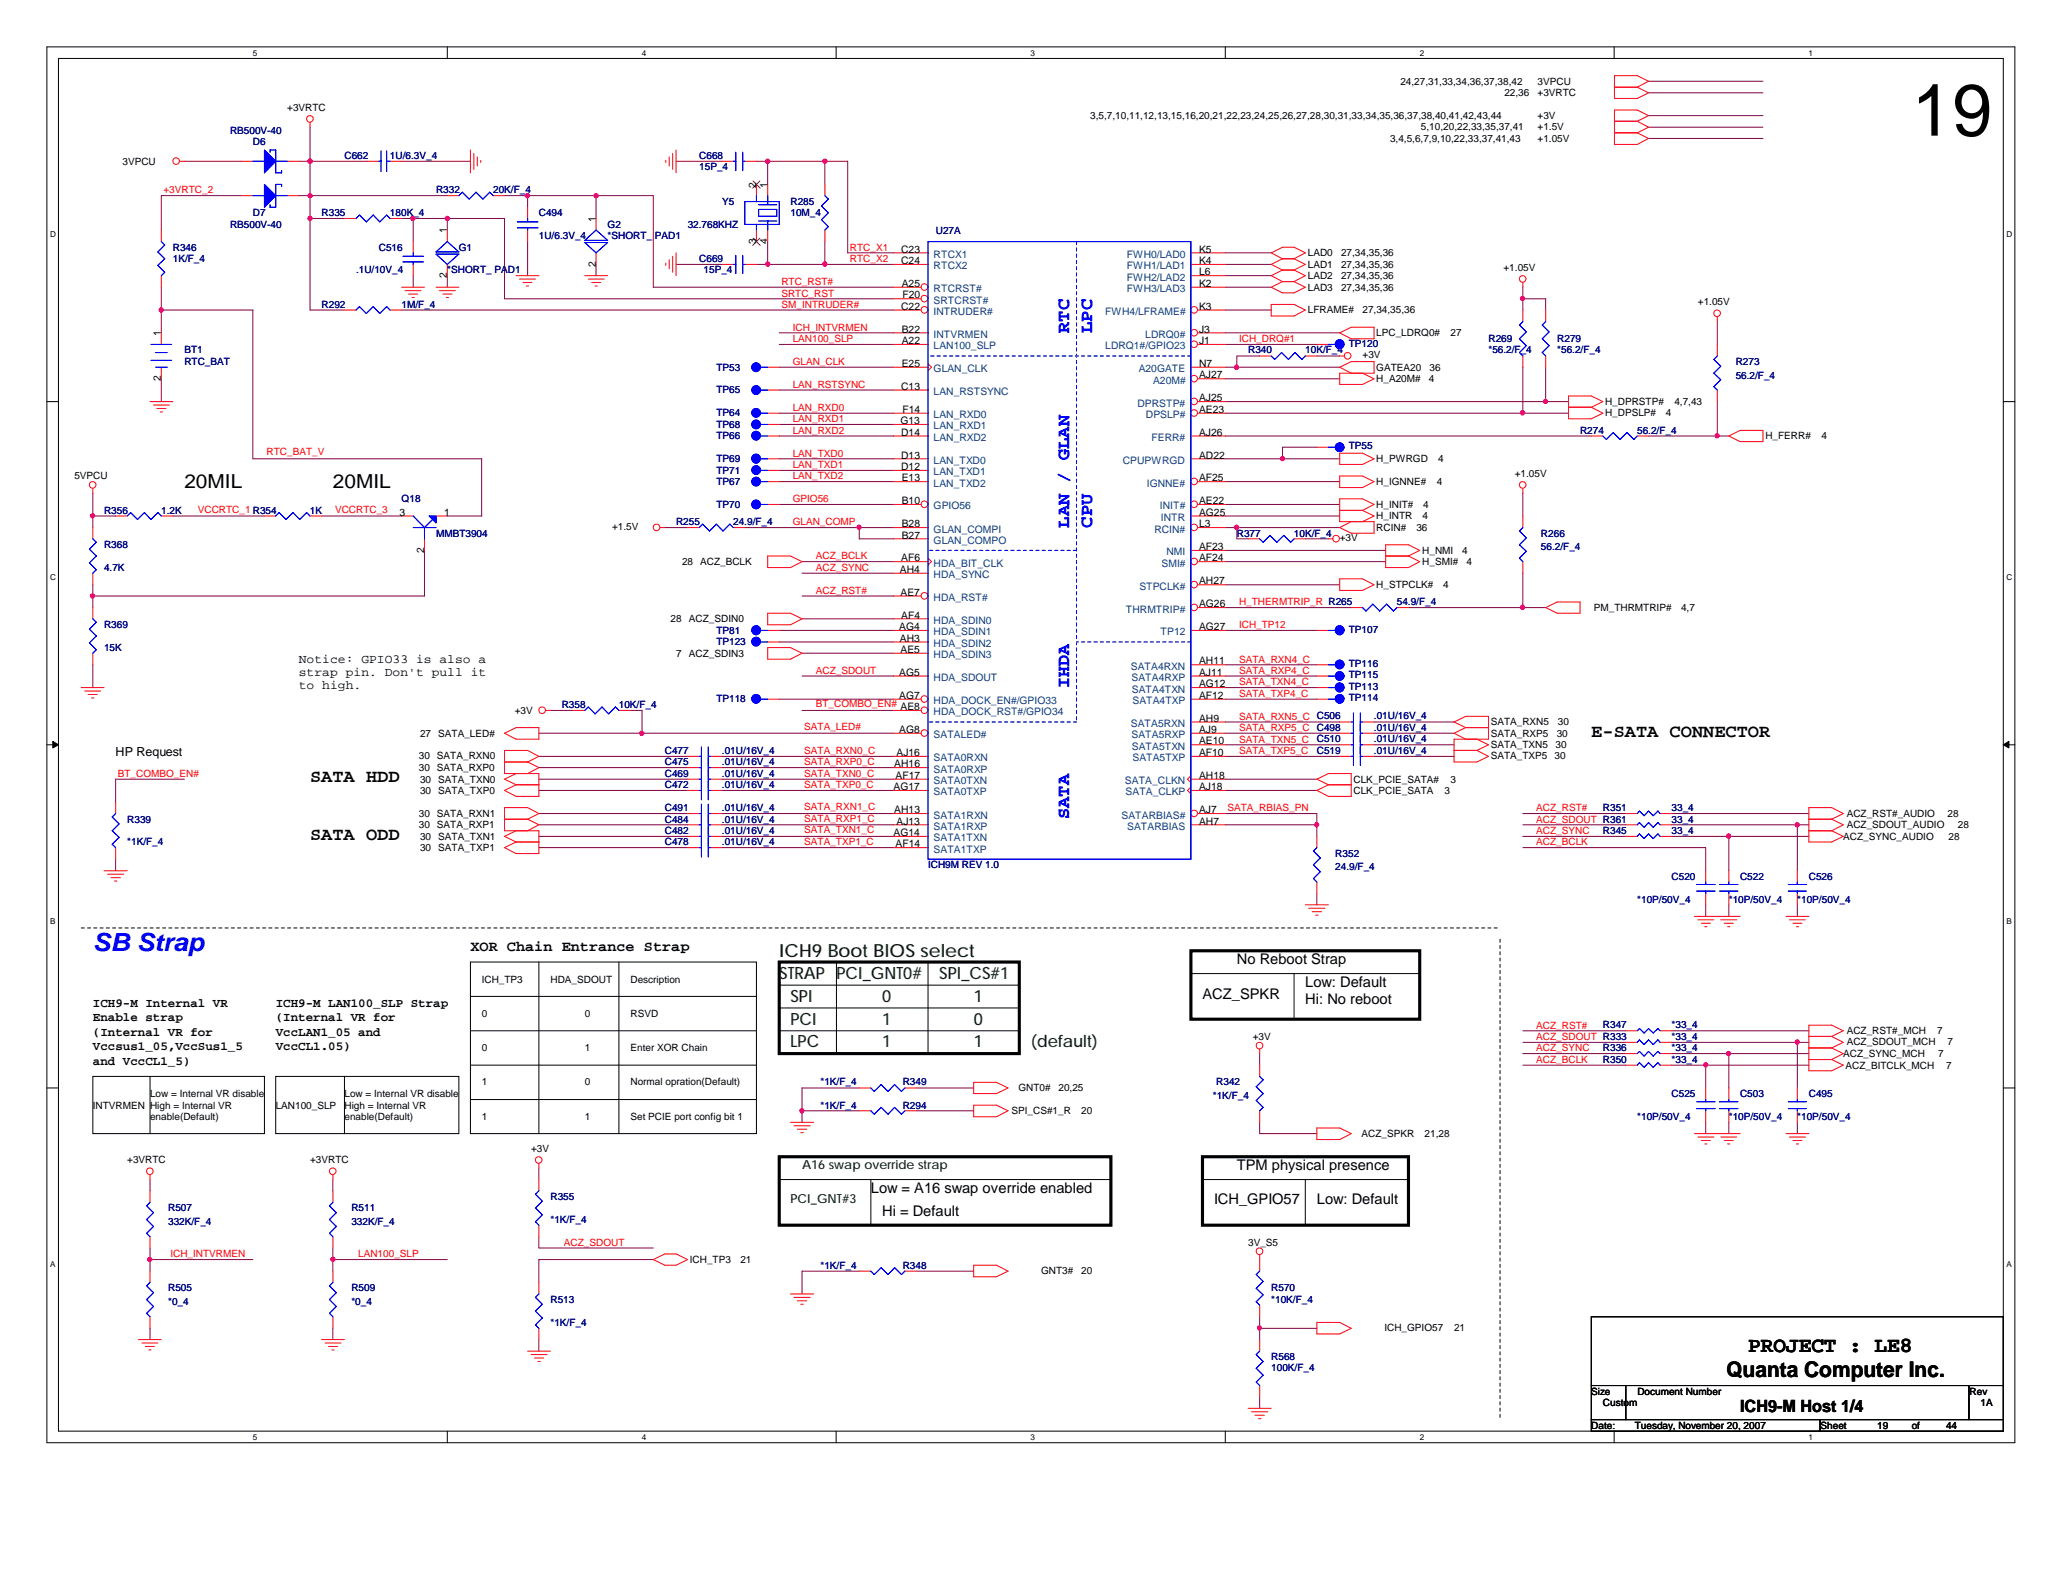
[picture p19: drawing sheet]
<svg xmlns="http://www.w3.org/2000/svg" width="279mm" height="216mm" viewBox="0 0 279 216" stroke-linecap="round" stroke-linejoin="round" font-family="sans-serif">
<defs><g id="words">
<text font-size="9.9" x="258.9" y="18.4">19</text>
<text font-size="3.4" fill="#00f" x="12.6" y="128.8">SB Strap</text>
<g font-size="2.9">
<text x="236.8" y="183.1">PROJECT : LE8</text>
<text x="233.8" y="186.5">Quanta Computer Inc.</text>
</g>
<g font-size="2.6">
<text x="25" y="66.1">20MIL</text>
<text x="45.1" y="66.1">20MIL</text>
</g>
<g font-size="2.5" fill="#00f">
<text x="144.8" y="45.1" transform="rotate(-90 144.8 45.1)">RTC</text>
<text x="147.9" y="45.1" transform="rotate(-90 147.9 45.1)">LPC</text>
<text x="144.8" y="71.5" transform="rotate(-90 144.8 71.5)">LAN / GLAN</text>
<text x="147.9" y="71.5" transform="rotate(-90 147.9 71.5)">CPU</text>
<text x="144.8" y="93.1" transform="rotate(-90 144.8 93.1)">IHDA</text>
<text x="144.8" y="111" transform="rotate(-90 144.8 111)">SATA</text>
</g>
<g font-size="2.5">
<text x="215.5" y="99.8">E-SATA CONNECTOR</text>
<text x="42" y="106">SATA HDD</text>
<text x="42" y="113.7">SATA ODD</text>
</g>
<text font-size="2.5" fill="#004000" x="105.5" y="129.6">ICH9 Boot BIOS select</text>
<g font-size="2.3" fill="#004000">
<text x="105.5" y="132.5">STRAP</text>
<text x="107.1" y="135.7">SPI</text>
<text x="113.3" y="132.5">PCI_GNT0#</text>
<text x="119.5" y="135.7">0</text>
<text x="127.2" y="132.5">SPI_CS#1</text>
<text x="131.9" y="135.7">1</text>
<text x="107.1" y="138.8">PCI</text>
<text x="107.1" y="141.9">LPC</text>
<text x="119.5" y="141.9">1</text>
<text x="119.5" y="138.8">1</text>
<text x="131.9" y="141.9">1</text>
<text x="131.9" y="138.8">0</text>
<text x="139.6" y="141.9">(default)</text>
</g>
<text font-size="2.3" x="235.7" y="191.3">ICH9-M Host 1/4</text>
<g font-size="2">
<text x="63.7" y="128.9">XOR Chain Entrance Strap</text>
<text x="167.5" y="130.6">No Reboot Strap</text>
<text x="162.9" y="135.3">ACZ_SPKR</text>
<text x="176.8" y="133.7">Low: Default</text>
<text x="176.8" y="136">Hi: No reboot</text>
<text x="117.9" y="161.6">Low = A16 swap override enabled</text>
<text x="167.5" y="158.5">TPM physical presence</text>
<text x="119.5" y="164.7">Hi = Default</text>
<text x="164.4" y="163.1">ICH_GPIO57</text>
<text x="178.4" y="163.1">Low: Default</text>
</g>
<g font-size="1.7">
<text x="40.5" y="89.8">Notice: GPIO33 is also a</text>
<text x="40.5" y="91.6">strap pin. Don't pull it</text>
<text x="40.5" y="93.3">to high.</text>
<text x="15.7" y="102.4">HP Request</text>
<text x="12.6" y="136.4">ICH9-M Internal VR</text>
<text x="37.3" y="136.4">ICH9-M LAN100_SLP Strap</text>
<text x="12.6" y="138.3">Enable strap</text>
<text x="12.6" y="140.3">(Internal VR for</text>
<text x="12.6" y="142.2">Vccsus1_05,VccSus1_5</text>
<text x="37.3" y="138.3">(Internal VR for</text>
<text x="37.3" y="140.3">VccLAN1_05 and</text>
<text x="37.3" y="142.2">VccCL1.05)</text>
<text x="12.6" y="144.2">and VccCL1_5)</text>
</g>
<g font-size="1.7" fill="#004000">
<text x="108.6" y="158.3">A16 swap override strap</text>
<text x="107.1" y="162.9">PCI_GNT#3</text>
</g>
<g font-size="1.4">
<text x="189.7" y="11.5">24,27,31,33,34,36,37,38,42</text>
<text x="208.2" y="11.5">3VPCU</text>
<text x="38.9" y="15">+3VRTC</text>
<text x="147.7" y="16.1">3,5,7,10,11,12,13,15,16,20,21,22,23,24,25,26,27,28,30,31,33,34,35,36,37,38,40,41,42,43,44</text>
<text x="192.4" y="17.7">5,10,20,22,33,35,37,41</text>
<text x="203.8" y="13">22,36</text>
<text x="208.2" y="13">+3VRTC</text>
<text x="208.2" y="17.7">+1.5V</text>
<text x="208.2" y="16.1">+3V</text>
<text x="16.6" y="22.3">3VPCU</text>
<text x="188.3" y="19.2">3,4,5,6,7,9,10,22,33,37,41,43</text>
<text x="208.2" y="19.2">+1.05V</text>
<text x="102.4" y="25.4" transform="rotate(-90 102.4 25.4)">2</text>
<text x="103.9" y="25.4" transform="rotate(-90 103.9 25.4)">1</text>
<text x="60.5" y="31.6" transform="rotate(-90 60.5 31.6)">1</text>
<text x="80.7" y="30.1" transform="rotate(-90 80.7 30.1)">1</text>
<text x="102.4" y="33.1" transform="rotate(-90 102.4 33.1)">3</text>
<text x="103.9" y="33.1" transform="rotate(-90 103.9 33.1)">4</text>
<text x="122" y="34.2">C23</text>
<text x="122" y="35.8">C24</text>
<text x="162.4" y="34.2">K5</text>
<text x="162.4" y="35.8">K4</text>
<text x="177.1" y="34.7">LAD0</text>
<text x="181.6" y="34.7">27,34,35,36</text>
<text x="60.5" y="37.7" transform="rotate(-90 60.5 37.7)">2</text>
<text x="80.7" y="36.2" transform="rotate(-90 80.7 36.2)">2</text>
<text x="122" y="42">C22</text>
<text x="122.1" y="38.9">A25</text>
<text x="122.2" y="40.4">F20</text>
<text x="162.4" y="37.3">L6</text>
<text x="162.4" y="38.9">K2</text>
<text x="162.4" y="42">K3</text>
<text x="177.1" y="36.3">LAD1</text>
<text x="177.1" y="37.8">LAD2</text>
<text x="177.1" y="39.4">LAD3</text>
<text x="181.6" y="36.3">27,34,35,36</text>
<text x="181.6" y="37.8">27,34,35,36</text>
<text x="181.6" y="39.4">27,34,35,36</text>
<text x="203.6" y="36.7">+1.05V</text>
<text x="230" y="41.4">+1.05V</text>
<text x="21.8" y="45.6" transform="rotate(-90 21.8 45.6)">1</text>
<text x="122.1" y="45">B22</text>
<text x="122.1" y="46.6">A22</text>
<text x="162.4" y="45">J3</text>
<text x="162.4" y="46.6">J1</text>
<text x="177.1" y="42.5">LFRAME#</text>
<text x="184.5" y="42.5">27,34,35,36</text>
<text x="186.4" y="45.6">LPC_LDRQ0#</text>
<text x="196.5" y="45.6">27</text>
<text x="21.8" y="51.6" transform="rotate(-90 21.8 51.6)">2</text>
<text x="122" y="52.8">C13</text>
<text x="122.1" y="49.7">E25</text>
<text x="162.4" y="49.7">N7</text>
<text x="162.4" y="51.3">AJ27</text>
<text x="184.5" y="48.5">+3V</text>
<text x="186.4" y="50.2">GATEA20</text>
<text x="186.4" y="51.8">H_A20M#</text>
<text x="193.5" y="51.8">4</text>
<text x="193.6" y="50.2">36</text>
<text x="122" y="57.4">G13</text>
<text x="122" y="59">D14</text>
<text x="122.2" y="55.9">F14</text>
<text x="162.4" y="59">AJ26</text>
<text x="162.4" y="54.4">AJ25</text>
<text x="162.4" y="55.9">AE23</text>
<text x="217.4" y="54.9">H_DPRSTP#</text>
<text x="217.4" y="56.4">H_DPSLP#</text>
<text x="225.6" y="56.4">4</text>
<text x="226.8" y="54.9">4,7,43</text>
<text x="239.1" y="59.5">H_FERR#</text>
<text x="246.7" y="59.5">4</text>
<text x="10.1" y="64.9">5VPCU</text>
<text x="122" y="62.1">D13</text>
<text x="122" y="63.7">D12</text>
<text x="122.1" y="65.2">E13</text>
<text x="162.4" y="62.1">AD22</text>
<text x="162.4" y="65.2">AF25</text>
<text x="186.4" y="62.6">H_PWRGD</text>
<text x="186.4" y="65.7">H_IGNNE#</text>
<text x="194.6" y="65.7">4</text>
<text x="194.8" y="62.6">4</text>
<text x="205.1" y="64.6">+1.05V</text>
<text x="54.1" y="69.8">3</text>
<text x="60.2" y="69.8">1</text>
<text x="82.9" y="71.8">+1.5V</text>
<text x="122.1" y="68.3">B10</text>
<text x="122.1" y="71.4">B28</text>
<text x="162.4" y="68.3">AE22</text>
<text x="162.4" y="69.8">AG25</text>
<text x="162.4" y="71.4">L3</text>
<text x="186.4" y="68.8">H_INIT#</text>
<text x="186.4" y="70.4">H_INTR</text>
<text x="186.4" y="71.9">RCIN#</text>
<text x="191.8" y="71.9">36</text>
<text x="192.6" y="70.4">4</text>
<text x="192.8" y="68.8">4</text>
<text x="57.4" y="74.9" transform="rotate(-90 57.4 74.9)">2</text>
<text x="92.4" y="76.5">28</text>
<text x="94.8" y="76.5">ACZ_BCLK</text>
<text x="121.9" y="77.6">AH4</text>
<text x="122" y="76">AF6</text>
<text x="122.1" y="72.9">B27</text>
<text x="162.4" y="76">AF24</text>
<text x="162.4" y="74.5">AF23</text>
<text x="181.4" y="73.3">+3V</text>
<text x="192.6" y="75">H_NMI</text>
<text x="192.6" y="76.5">H_SMI#</text>
<text x="198" y="75">4</text>
<text x="198.6" y="76.5">4</text>
<text x="122" y="80.7">AE7</text>
<text x="122" y="83.8">AF4</text>
<text x="162.4" y="82.3">AG26</text>
<text x="162.4" y="79.2">AH27</text>
<text x="186.4" y="79.6">H_STPCLK#</text>
<text x="195.5" y="79.6">4</text>
<text x="215.9" y="82.8">PM_THRMTRIP#</text>
<text x="227.7" y="82.8">4,7</text>
<text x="90.8" y="84.3">28</text>
<text x="91.6" y="88.9">7</text>
<text x="93.3" y="84.3">ACZ_SDIN0</text>
<text x="93.3" y="88.9">ACZ_SDIN3</text>
<text x="121.8" y="85.3">AG4</text>
<text x="121.9" y="86.9">AH3</text>
<text x="122" y="88.4">AE5</text>
<text x="162.4" y="85.3">AG27</text>
<text x="121.8" y="91.5">AG5</text>
<text x="121.8" y="94.7">AG7</text>
<text x="162.4" y="93.1">AG12</text>
<text x="162.4" y="90">AH11</text>
<text x="162.4" y="94.7">AF12</text>
<text x="162.4" y="91.5">AJ11</text>
<text x="56.9" y="99.8">27</text>
<text x="59.4" y="99.8">SATA_LED#</text>
<text x="69.7" y="96.7">+3V</text>
<text x="121.8" y="99.3">AG8</text>
<text x="122" y="96.2">AE8</text>
<text x="162.4" y="100.8">AE10</text>
<text x="162.4" y="97.7">AH9</text>
<text x="162.4" y="99.3">AJ9</text>
<text x="201.9" y="98.3">SATA_RXN5</text>
<text x="201.9" y="99.8">SATA_RXP5</text>
<text x="201.9" y="101.3">SATA_TXN5</text>
<text x="210.7" y="101.3">30</text>
<text x="210.8" y="99.8">30</text>
<text x="211" y="98.3">30</text>
<text x="56.7" y="102.9">30</text>
<text x="56.7" y="104.4">30</text>
<text x="56.9" y="106">30</text>
<text x="56.9" y="107.5">30</text>
<text x="59.2" y="102.9">SATA_RXN0</text>
<text x="59.2" y="104.4">SATA_RXP0</text>
<text x="59.4" y="106">SATA_TXN0</text>
<text x="59.4" y="107.5">SATA_TXP0</text>
<text x="121" y="107">AG17</text>
<text x="121.1" y="103.9">AH16</text>
<text x="121.3" y="105.5">AF17</text>
<text x="121.4" y="102.4">AJ16</text>
<text x="162.4" y="105.5">AH18</text>
<text x="162.4" y="107">AJ18</text>
<text x="162.4" y="102.4">AF10</text>
<text x="183.3" y="106">CLK_PCIE_SATA#</text>
<text x="183.3" y="107.5">CLK_PCIE_SATA</text>
<text x="195.6" y="107.5">3</text>
<text x="196.4" y="106">3</text>
<text x="201.9" y="102.9">SATA_TXP5</text>
<text x="210.5" y="102.9">30</text>
<text x="56.7" y="110.6">30</text>
<text x="56.7" y="112.2">30</text>
<text x="56.9" y="113.7">30</text>
<text x="59.2" y="110.6">SATA_RXN1</text>
<text x="59.2" y="112.2">SATA_RXP1</text>
<text x="59.4" y="113.7">SATA_TXN1</text>
<text x="121" y="113.2">AG14</text>
<text x="121.1" y="110.2">AH13</text>
<text x="121.4" y="111.7">AJ13</text>
<text x="162.4" y="110.2">AJ7</text>
<text x="162.4" y="111.7">AH7</text>
<text x="249.6" y="113.7">ACZ_SYNC_AUDIO</text>
<text x="250.1" y="110.6">ACZ_RST#_AUDIO</text>
<text x="250.1" y="112.2">ACZ_SDOUT_AUDIO</text>
<text x="263.8" y="110.6">28</text>
<text x="263.9" y="113.7">28</text>
<text x="265.2" y="112.2">28</text>
<text x="56.9" y="115.3">30</text>
<text x="59.4" y="115.3">SATA_TXP1</text>
<text x="121.3" y="114.8">AF14</text>
<text x="65.2" y="137.8">0</text>
<text x="65.2" y="133.1">ICH_TP3</text>
<text x="74.5" y="133.1">HDA_SDOUT</text>
<text x="79.2" y="137.8">0</text>
<text x="85.4" y="137.8">RSVD</text>
<text x="85.4" y="133.1">Description</text>
<text x="65.2" y="142.4">0</text>
<text x="79.2" y="142.4">1</text>
<text x="85.4" y="142.4">Enter XOR Chain</text>
<text x="169.7" y="140.8">+3V</text>
<text x="249.6" y="143.2">ACZ_SYNC_MCH</text>
<text x="250.1" y="140.1">ACZ_RST#_MCH</text>
<text x="250.1" y="141.6">ACZ_SDOUT_MCH</text>
<text x="262.3" y="140.1">7</text>
<text x="262.5" y="143.2">7</text>
<text x="263.8" y="141.6">7</text>
<text x="20.3" y="148.6">Low = Internal VR disable</text>
<text x="46.7" y="148.6">Low = Internal VR disable</text>
<text x="65.2" y="147">1</text>
<text x="79.2" y="147">0</text>
<text x="85.4" y="147">Normal opration(Default)</text>
<text x="137.9" y="147.8">GNT0#</text>
<text x="143.4" y="147.8">20,25</text>
<text x="249.9" y="144.7">ACZ_BITCLK_MCH</text>
<text x="263.6" y="144.7">7</text>
<text x="12.6" y="150.2">INTVRMEN High = Internal VR</text>
<text x="20.3" y="151.7">enable(Default)</text>
<text x="37.3" y="150.2">LAN100_SLP</text>
<text x="46.7" y="150.2">High = Internal VR</text>
<text x="46.7" y="151.7">enable(Default)</text>
<text x="65.2" y="151.7">1</text>
<text x="79.2" y="151.7">1</text>
<text x="85.4" y="151.7">Set PCIE port config bit 1</text>
<text x="137" y="150.9">SPI_CS#1_R</text>
<text x="146.4" y="150.9">20</text>
<text x="184.4" y="154">ACZ_SPKR</text>
<text x="192.9" y="154">21,28</text>
<text x="17.2" y="157.6">+3VRTC</text>
<text x="42" y="157.6">+3VRTC</text>
<text x="71.9" y="156">+3V</text>
<text x="93.4" y="171.1">ICH_TP3</text>
<text x="100.3" y="171.1">21</text>
<text x="141" y="172.6">GNT3#</text>
<text x="146.4" y="172.6">20</text>
<text x="169" y="168.7">3V_S5</text>
<text x="187.5" y="180.3">ICH_GPIO57</text>
<text x="196.9" y="180.3">21</text>
<text x="215.5" y="188.9">Size</text>
<text x="217.1" y="190.4">Custom</text>
<text x="221.8" y="188.9">Document Number</text>
<text x="266.8" y="188.9">Rev</text>
<text x="268.2" y="190.4">1A</text>
<text x="215.5" y="193.5">Date:</text>
<text x="221.4" y="193.5">Tuesday, November 20, 2007</text>
<text x="246.6" y="193.5">Sheet</text>
<text x="254.3" y="193.5">19</text>
<text x="258.9" y="193.5">of</text>
<text x="263.6" y="193.5">44</text>
</g>
<g font-size="1.4" fill="#000080">
<text x="31.2" y="18.1">RB500V-40</text>
<text x="34.2" y="19.7">D6</text>
<text x="46.7" y="21.5">C662</text>
<text x="52.8" y="21.5">1U/6.3V_4</text>
<text x="94.7" y="21.5">C668</text>
<text x="94.7" y="23.1">15P_4</text>
<text x="34.2" y="29.3">D7</text>
<text x="43.6" y="29.3">R335</text>
<text x="52.8" y="29.3">180K_4</text>
<text x="59.1" y="26.2">R332</text>
<text x="66.8" y="26.2">20K/F_4</text>
<text x="73" y="29.3">C494</text>
<text x="97.8" y="27.7">Y5</text>
<text x="107.1" y="27.7">R285</text>
<text x="107.1" y="29.3">10M_4</text>
<text x="23.4" y="34">R346</text>
<text x="23.4" y="35.5">1K/F_4</text>
<text x="31.2" y="30.8">RB500V-40</text>
<text x="51.3" y="34">C516</text>
<text x="62.1" y="34">G1</text>
<text x="73" y="32.4">1U/6.3V_4</text>
<text x="82.3" y="30.8">G2</text>
<text x="82.3" y="32.4">*SHORT_ PAD1</text>
<text x="93.1" y="30.8">32.768KHZ</text>
<text x="94.7" y="35.5">C669</text>
<text x="126.7" y="31.8">U27A</text>
<text x="43.6" y="41.7">R292</text>
<text x="48.2" y="37">.1U/10V_4</text>
<text x="54.4" y="41.7">1M/F_4</text>
<text x="60.6" y="37">*SHORT_ PAD1</text>
<text x="95.3" y="37">15P_4</text>
<text x="25" y="47.9">BT1</text>
<text x="169" y="47.9">R340</text>
<text x="176.8" y="47.9">10K/F_4</text>
<text x="182.7" y="46.9">TP120</text>
<text x="201.6" y="46.3">R269</text>
<text x="201.6" y="47.9">*56.2/F_4</text>
<text x="210.9" y="46.3">R279</text>
<text x="210.9" y="47.9">*56.2/F_4</text>
<text x="25" y="49.4">RTC_BAT</text>
<text x="97" y="50.2">TP53</text>
<text x="97" y="53.3">TP65</text>
<text x="235.1" y="49.4">R273</text>
<text x="235.1" y="51.3">56.2/F_4</text>
<text x="97" y="58">TP68</text>
<text x="97" y="56.4">TP64</text>
<text x="97" y="59.5">TP66</text>
<text x="214" y="58.7">R274</text>
<text x="221.7" y="58.7">56.2/F_4</text>
<text x="97" y="62.6">TP69</text>
<text x="97" y="65.7">TP67</text>
<text x="97" y="64.1">TP71</text>
<text x="182.7" y="60.9">TP55</text>
<text x="14.1" y="69.6">R356</text>
<text x="21.8" y="69.6">1.2K</text>
<text x="42" y="69.6">1K</text>
<text x="54.4" y="68">Q18</text>
<text x="91.6" y="71.1">R255</text>
<text x="97" y="68.8">TP70</text>
<text x="99.3" y="71.1">24.9/F_4</text>
<text x="14.1" y="74.2">R368</text>
<text x="14.1" y="77.3">4.7K</text>
<text x="59.1" y="72.7">MMBT3904</text>
<text x="167.5" y="72.7">R377</text>
<text x="175.2" y="72.7">10K/F_4</text>
<text x="208.7" y="72.7">R266</text>
<text x="208.7" y="74.5">56.2/F_4</text>
<text x="189.2" y="82">54.9/F_4</text>
<text x="14.1" y="85">R369</text>
<text x="14.1" y="88.2">15K</text>
<text x="97" y="85.9">TP81</text>
<text x="97" y="87.4">TP123</text>
<text x="182.7" y="85.7">TP107</text>
<text x="76.1" y="95.9">R358</text>
<text x="83.8" y="95.9">10K/F_4</text>
<text x="97" y="95.1">TP118</text>
<text x="182.7" y="91.9">TP115</text>
<text x="182.7" y="90.3">TP116</text>
<text x="182.7" y="93.4">TP113</text>
<text x="182.7" y="95">TP114</text>
<text x="178.4" y="100.5">C510</text>
<text x="178.4" y="99">C498</text>
<text x="186.1" y="97.5">.01U/16V_4</text>
<text x="186.1" y="100.5">.01U/16V_4</text>
<text x="186.1" y="99">.01U/16V_4</text>
<text x="90" y="106.8">C472</text>
<text x="90" y="102.1">C477</text>
<text x="90" y="105.2">C469</text>
<text x="90" y="103.7">C475</text>
<text x="97.8" y="106.8">.01U/16V_4</text>
<text x="97.8" y="102.1">.01U/16V_4</text>
<text x="97.8" y="105.2">.01U/16V_4</text>
<text x="97.8" y="103.7">.01U/16V_4</text>
<text x="178.4" y="102.1">C519</text>
<text x="186.1" y="102.1">.01U/16V_4</text>
<text x="17.2" y="111.4">R339</text>
<text x="90" y="112.9">C482</text>
<text x="90" y="109.9">C491</text>
<text x="90" y="111.4">C484</text>
<text x="97.8" y="112.9">.01U/16V_4</text>
<text x="97.8" y="109.9">.01U/16V_4</text>
<text x="97.8" y="111.4">.01U/16V_4</text>
<text x="217.1" y="112.9">R345</text>
<text x="217.1" y="109.9">R351</text>
<text x="226.4" y="112.9">33_4</text>
<text x="226.4" y="111.4">33_4</text>
<text x="226.4" y="109.9">33_4</text>
<text x="17.2" y="114.5">*1K/F_4</text>
<text x="90" y="114.5">C478</text>
<text x="97.8" y="114.5">.01U/16V_4</text>
<text x="125.7" y="117.6">ICH9M REV 1.0</text>
<text x="180.8" y="116">R352</text>
<text x="180.8" y="117.9">24.9/F_4</text>
<text x="226.4" y="119.2">C520</text>
<text x="235.7" y="119.2">C522</text>
<text x="245" y="119.2">C526</text>
<text x="221.7" y="122.3">*10P/50V_4</text>
<text x="234.1" y="122.3">*10P/50V_4</text>
<text x="243.4" y="122.3">*10P/50V_4</text>
<text x="217.1" y="139.3">R347</text>
<text x="217.1" y="143.9">R350</text>
<text x="217.1" y="142.4">R336</text>
<text x="226.4" y="139.3">*33_4</text>
<text x="226.4" y="143.9">*33_4</text>
<text x="226.4" y="140.8">*33_4</text>
<text x="226.4" y="142.4">*33_4</text>
<text x="111.1" y="147">*1K/F_4</text>
<text x="122.3" y="147">R349</text>
<text x="164.3" y="148.9">*1K/F_4</text>
<text x="164.7" y="147">R342</text>
<text x="226.4" y="148.6">C525</text>
<text x="235.7" y="148.6">C503</text>
<text x="245" y="148.6">C495</text>
<text x="111.1" y="150.2">*1K/F_4</text>
<text x="122.3" y="150.2">R294</text>
<text x="221.7" y="151.7">*10P/50V_4</text>
<text x="234.1" y="151.7">*10P/50V_4</text>
<text x="243.4" y="151.7">*10P/50V_4</text>
<text x="22.8" y="164.1">R507</text>
<text x="22.8" y="165.9">332K/F_4</text>
<text x="47.6" y="164.1">R511</text>
<text x="47.6" y="165.9">332K/F_4</text>
<text x="74.5" y="162.5">R355</text>
<text x="74.5" y="165.7">*1K/F_4</text>
<text x="111.1" y="171.8">*1K/F_4</text>
<text x="122.3" y="171.8">R348</text>
<text x="22.8" y="174.9">R505</text>
<text x="22.8" y="176.8">*0_4</text>
<text x="47.6" y="174.9">R509</text>
<text x="47.6" y="176.8">*0_4</text>
<text x="74.5" y="176.5">R513</text>
<text x="74.5" y="179.6">*1K/F_4</text>
<text x="172.2" y="174.9">R570</text>
<text x="172.2" y="176.5">*10K/F_4</text>
<text x="172.2" y="184.2">R568</text>
<text x="172.2" y="185.8">100K/F_4</text>
</g>
<g font-size="1.4" fill="#f00">
<text x="22.1" y="26.2">+3VRTC_2</text>
<text x="115.1" y="34">RTC_X1</text>
<text x="115.1" y="35.5">RTC_X2</text>
<text x="105.8" y="41.7">SM_INTRUDER#</text>
<text x="105.8" y="38.6">RTC_RST#</text>
<text x="105.8" y="40.2">SRTC_RST</text>
<text x="107.4" y="46.4">LAN100_SLP</text>
<text x="107.4" y="44.8">ICH_INTVRMEN</text>
<text x="167.8" y="46.4">ICH_DRQ#1</text>
<text x="107.4" y="49.4">GLAN_CLK</text>
<text x="107.4" y="52.5">LAN_RSTSYNC</text>
<text x="107.4" y="55.7">LAN_RXD0</text>
<text x="107.4" y="57.2">LAN_RXD1</text>
<text x="107.4" y="58.8">LAN_RXD2</text>
<text x="36.1" y="61.7">RTC_BAT_V</text>
<text x="107.4" y="61.8">LAN_TXD0</text>
<text x="107.4" y="63.4">LAN_TXD1</text>
<text x="107.4" y="64.9">LAN_TXD2</text>
<text x="26.8" y="69.4">VCCRTC_1 R354</text>
<text x="45.4" y="69.4">VCCRTC_3</text>
<text x="107.4" y="68">GPIO56</text>
<text x="107.4" y="71.2">GLAN_COMP</text>
<text x="110.5" y="75.8">ACZ_BCLK</text>
<text x="110.5" y="77.3">ACZ_SYNC</text>
<text x="110.5" y="80.4">ACZ_RST#</text>
<text x="167.8" y="82">H_THERMTRIP_R R265</text>
<text x="167.8" y="85.1">ICH_TP12</text>
<text x="167.8" y="89.7">SATA_RXN4_C</text>
<text x="110.5" y="91.3">ACZ_SDOUT</text>
<text x="110.5" y="95.8">BT_COMBO_EN#</text>
<text x="167.8" y="91.3">SATA_RXP4_C</text>
<text x="167.8" y="92.8">SATA_TXN4_C</text>
<text x="167.8" y="94.4">SATA_TXP4_C</text>
<text x="108.9" y="98.9">SATA_LED#</text>
<text x="167.8" y="97.5">SATA_RXN5_C C506</text>
<text x="167.8" y="99">SATA_RXP5_C</text>
<text x="167.8" y="100.6">SATA_TXN5_C</text>
<text x="16" y="105.2">BT_COMBO_EN#</text>
<text x="108.9" y="106.8">SATA_TXP0_C</text>
<text x="108.9" y="105.2">SATA_TXN0_C</text>
<text x="108.9" y="103.7">SATA_RXP0_C</text>
<text x="108.9" y="102.2">SATA_RXN0_C</text>
<text x="167.8" y="102.2">SATA_TXP5_C</text>
<text x="108.9" y="112.8">SATA_TXN1_C</text>
<text x="108.9" y="111.3">SATA_RXP1_C</text>
<text x="108.9" y="109.7">SATA_RXN1_C</text>
<text x="166.2" y="109.9">SATA_RBIAS_PN</text>
<text x="208.1" y="109.9">ACZ_RST#</text>
<text x="208.1" y="111.4">ACZ_SDOUT R361</text>
<text x="208.1" y="113">ACZ_SYNC</text>
<text x="108.9" y="114.4">SATA_TXP1_C</text>
<text x="208.1" y="114.4">ACZ_BCLK</text>
<text x="208.1" y="144">ACZ_BCLK</text>
<text x="208.1" y="139.3">ACZ_RST#</text>
<text x="208.1" y="140.9">ACZ_SDOUT R333</text>
<text x="208.1" y="142.4">ACZ_SYNC</text>
<text x="23.1" y="170.3">ICH_INTVRMEN</text>
<text x="48.5" y="170.3">LAN100_SLP</text>
<text x="76.4" y="168.7">ACZ_SDOUT</text>
</g>
<g font-size="1.4" fill="#004080">
<text x="126.4" y="34.9">RTCX1</text>
<text x="152.6" y="34.9">FWH0/LAD0</text>
<text x="126.4" y="36.5">RTCX2</text>
<text x="126.4" y="39.6">RTCRST#</text>
<text x="126.4" y="41.1">SRTCRST#</text>
<text x="152.6" y="36.5">FWH1/LAD1</text>
<text x="152.6" y="38">FWH2/LAD2</text>
<text x="152.6" y="39.6">FWH3/LAD3</text>
<text x="126.4" y="45.8">INTVRMEN</text>
<text x="126.4" y="42.7">INTRUDER#</text>
<text x="126.4" y="47.3">LAN100_SLP</text>
<text x="149.7" y="47.3">LDRQ1#/GPIO23</text>
<text x="149.7" y="42.7">FWH4/LFRAME#</text>
<text x="155.1" y="45.8">LDRQ0#</text>
<text x="126.4" y="50.4">GLAN_CLK</text>
<text x="126.4" y="53.5">LAN_RSTSYNC</text>
<text x="154.2" y="50.4">A20GATE</text>
<text x="156.2" y="52">A20M#</text>
<text x="126.4" y="56.6">LAN_RXD0</text>
<text x="126.4" y="58.2">LAN_RXD1</text>
<text x="126.4" y="59.7">LAN_RXD2</text>
<text x="154.1" y="55.1">DPRSTP#</text>
<text x="155.2" y="56.6">DPSLP#</text>
<text x="156" y="59.7">FERR#</text>
<text x="126.4" y="62.8">LAN_TXD0</text>
<text x="126.4" y="64.4">LAN_TXD1</text>
<text x="126.4" y="65.9">LAN_TXD2</text>
<text x="152.1" y="62.8">CPUPWRGD</text>
<text x="155.3" y="65.9">IGNNE#</text>
<text x="126.4" y="69">GPIO56</text>
<text x="157.1" y="69">INIT#</text>
<text x="157.2" y="70.6">INTR</text>
<text x="126.4" y="76.8">HDA_BIT_CLK</text>
<text x="126.4" y="73.7">GLAN_COMPO</text>
<text x="126.4" y="72.1">GLAN_COMPI</text>
<text x="156.3" y="72.1">RCIN#</text>
<text x="157.3" y="76.8">SMI#</text>
<text x="158" y="75.2">NMI</text>
<text x="126.4" y="78.3">HDA_SYNC</text>
<text x="126.4" y="81.4">HDA_RST#</text>
<text x="152.5" y="83">THRMTRIP#</text>
<text x="154.3" y="79.9">STPCLK#</text>
<text x="126.4" y="84.5">HDA_SDIN0</text>
<text x="126.4" y="86.1">HDA_SDIN1</text>
<text x="126.4" y="87.6">HDA_SDIN2</text>
<text x="126.4" y="89.2">HDA_SDIN3</text>
<text x="157.2" y="86.1">TP12</text>
<text x="126.4" y="92.2">HDA_SDOUT</text>
<text x="126.4" y="95.4">HDA_DOCK_EN#/GPIO33</text>
<text x="153.2" y="90.7">SATA4RXN</text>
<text x="153.2" y="92.2">SATA4RXP</text>
<text x="153.3" y="93.8">SATA4TXN</text>
<text x="153.4" y="95.4">SATA4TXP</text>
<text x="126.4" y="100">SATALED#</text>
<text x="126.4" y="96.9">HDA_DOCK_RST#/GPIO34</text>
<text x="153.2" y="98.5">SATA5RXN</text>
<text x="153.2" y="100">SATA5RXP</text>
<text x="153.3" y="101.6">SATA5TXN</text>
<text x="126.4" y="103.1">SATA0RXN</text>
<text x="126.4" y="104.6">SATA0RXP</text>
<text x="126.4" y="106.2">SATA0TXN</text>
<text x="126.4" y="107.7">SATA0TXP</text>
<text x="152.4" y="106.2">SATA_CLKN</text>
<text x="152.4" y="107.7">SATA_CLKP</text>
<text x="153.4" y="103.1">SATA5TXP</text>
<text x="126.4" y="110.9">SATA1RXN</text>
<text x="126.4" y="112.4">SATA1RXP</text>
<text x="126.4" y="114">SATA1TXN</text>
<text x="151.9" y="110.9">SATARBIAS#</text>
<text x="152.7" y="112.4">SATARBIAS</text>
<text x="126.4" y="115.5">SATA1TXP</text>
</g>
<g font-size="1.1">
<text x="34.2" y="7.5">5</text>
<text x="86.9" y="7.5">4</text>
<text x="139.6" y="7.5">3</text>
<text x="192.3" y="7.5">2</text>
<text x="244.9" y="7.5">1</text>
<text x="6.8" y="32.1">D</text>
<text x="271.7" y="32.1">D</text>
<text x="6.8" y="78.6">C</text>
<text x="271.7" y="78.6">C</text>
<text x="6.8" y="125.1">B</text>
<text x="271.7" y="125.1">B</text>
<text x="6.8" y="171.6">A</text>
<text x="271.7" y="171.6">A</text>
<text x="34.2" y="195">5</text>
<text x="86.9" y="195">4</text>
<text x="139.6" y="195">3</text>
<text x="192.3" y="195">2</text>
<text x="244.9" y="195">1</text>
</g>
</g></defs>
<g fill="none" stroke="#000" stroke-width=".14">
<path d="M6.3 6.3h266.6v189.1h-266.6zM7.9 7.9h263.4v185.9h-263.4zM60.6 6.3v1.6M113.2 6.3v1.6M165.9 6.3v1.6M218.6 6.3v1.6M6.3 54.4h1.6M271.3 54.4h1.6M6.3 100.9h1.6M271.3 100.9h1.6M63.7 130.3h38.7v23.2h-38.7zM63.7 139.6h38.7"/>
<path d="M63.7 135h38.7M73 130.3v23.2M83.8 130.3v23.2M105.5 139.6h32.5M105.5 133.4h32.5M105.5 136.5h32.5M113.3 130.3v12.4M125.7 130.3v12.4M161.3 131.9h31M175.3 131.9v6.1M6.3 147.4h1.6M12.6 145.8h23.2v7.7h-23.2z"/>
<path d="M20.3 145.8v7.7M37.3 145.8h24.8v7.7h-24.8zM46.7 145.8v7.7M63.7 148.9h38.7M63.7 144.3h38.7M105.5 159.8h45M117.9 159.8v6.1M162.9 159.8h27.9M176.8 159.8v6.1M271.3 147.4h1.6M215.5 178.4h55.8v9.3h-55.8zM60.6 193.8v1.6"/>
<path d="M113.2 193.8v1.6M165.9 193.8v1.6M215.5 187.7h4.7v4.6h-4.7zM215.5 192.3h31v1.5h-31zM218.6 193.8v1.6M220.2 187.7h46.5v4.6h-46.5zM246.5 192.3h24.8v1.5h-24.8zM266.7 187.7h4.6v4.6h-4.6z"/>
</g>
<g fill="#000" stroke="#000" stroke-width=".14">
<path d="M7.2 100.4l.7 .5-.7 .4z" fill-rule="evenodd"/>
<path d="M271.3 100.9l.8-.5v.9z" fill-rule="evenodd"/>
</g>
<g fill="none" stroke="#800040" stroke-width=".14">
<path d="M42 17.2v24.8h4.7M223.3 12.6h15.5M223.3 11h15.5M223.3 17.2h15.5M223.3 15.7h15.5M223.3 18.8h15.5M21.8 38.9v6.2M25 21.8h7.7M32.7 26.5h-10.9v4.7M40.5 21.8h9.2M40.5 26.5h20.1M42 29.6h4.7"/>
<path d="M54.4 21.8h9.3M54.4 29.6h13.9v10.9h52.7M56 29.6v3.1M56 37.3v1.6M60.6 29.6v1.6M60.6 37.3v1.6M68.3 26.5h20.2v12.4h32.5M71.5 26.5v1.6M71.5 32.7v4.6M80.7 26.5v3.1M80.7 35.8v1.5M91.6 35.8h6.2"/>
<path d="M91.6 21.8h6.2M102.4 21.8h12.4v12.4h6.2M102.4 35.8h18.6M104 21.8v3.2M104 32.7v3.1M111.7 21.8v3.2M111.7 32.7v3.1M165.9 34.2h6.3M165.9 35.8h6.3M165.9 38.9h6.3M165.9 37.3h6.3M206.2 38.9v3.1"/>
<path d="M21.8 42h12.4v20.1h31v7.8h-4.6M21.8 51.3v3.1M54.4 42h66.6M105.5 46.7h15.5M105.5 45.1h15.5M105.5 49.7h15.5M105.5 52.8h15.5M105.5 56h15.5M105.5 57.5h15.5M105.5 59.1h15.5M165.9 42h6.3M165.9 46.7h12.5"/>
<path d="M165.9 45.1h15.5M165.9 49.7h15.5M165.9 56h46.5M165.9 59.1h49.6M165.9 51.3h15.5M165.9 54.4h46.5M170.6 48.2h-3.1v1.5M178.4 48.2h3M206.2 40.5h3.1v1.5M206.2 49.7v6.3M209.3 49.7v4.7M223.3 59.1h10.8"/>
<path d="M232.6 43.6v3.1M232.6 54.4v4.7M12.6 69.9h3.1M12.6 66.8v4.7M12.6 79.2v3.1M23.4 69.9h12.4M43.6 69.9h10.8M57.5 74.5v6.2h-44.9M90 71.5h3.1M100.9 71.5h20.1M105.5 62.1h15.5M105.5 63.7h15.5"/>
<path d="M105.5 65.2h15.5M105.5 68.3h15.5M108.6 76.1h12.4M108.6 77.6h12.4M116.4 71.5v1.5h4.6M165.9 62.1h15.5M165.9 65.2h15.5M165.9 68.3h15.5M165.9 71.5h15.5M165.9 76.1h21.8M165.9 69.9h15.5M165.9 74.5h21.8"/>
<path d="M165.9 79.2h15.5M167.5 71.5v1.5h1.5M176.8 73h3.1M178.4 60.6h-4.7v1.5M206.2 66.8v3.1M206.2 77.6v4.7M12.6 90v3.1M73 99.3h48M74.5 96.2h3.1M85.4 96.2h1.6v3.1M105.5 85.4h15.5M105.5 87h15.5"/>
<path d="M105.5 94.7h15.5M108.6 80.7h12.4M108.6 83.8h12.4M108.6 88.5h12.4M108.6 91.6h12.4M108.6 96.2h12.4M165.9 85.4h12.5M165.9 91.6h12.5M165.9 94.7h12.5M165.9 82.3h17.1M165.9 90h12.5M165.9 93.1h12.5"/>
<path d="M165.9 97.8h15.5M165.9 99.3h15.5M186.1 97.8h10.8M186.1 99.3h10.8M190.8 82.3h18.5M15.7 116.4v1.5M25 105.5h-9.3v3.1M73 102.4h20.1M73 104h20.1M73 105.5h20.1M73 107.1h20.1M73 114.8h20.1"/>
<path d="M73 113.3h20.1M73 111.7h20.1M73 110.2h20.1M97.8 102.4h23.2M97.8 104h23.2M97.8 105.5h23.2M97.8 107.1h23.2M97.8 114.8h23.2M97.8 113.3h23.2M97.8 111.7h23.2M97.8 110.2h23.2M165.9 102.4h15.5"/>
<path d="M165.9 105.5h12.5M165.9 107.1h12.5M165.9 111.7h12.5M165.9 110.2h12.5v3.1M165.9 100.9h15.5M186.1 102.4h10.8M186.1 100.9h10.8M206.2 114.8h24.8v3.1M206.2 113.3h14M206.2 111.7h14M206.2 110.2h14M226.4 113.3h18.6"/>
<path d="M226.4 111.7h18.6M226.4 110.2h18.6M234.1 113.3v4.6M243.4 111.7v6.2M178.4 121v1.6M206.2 139.6h14M226.4 139.6h18.6M231 122.6v1.5M234.1 122.6v1.5M243.4 122.6v1.5M20.3 159.8v1.5M45.1 159.8v1.5"/>
<path d="M73 158.2v1.6M108.6 150.5h7.8M116.4 147.4h-7.8v4.6M124.1 147.4h7.8M124.1 150.5h7.8M170.6 142.7v1.6M170.6 152v1.5h7.8M206.2 142.7h14M206.2 141.2h14M206.2 144.3h14M226.4 142.7h18.6M226.4 141.2h18.6"/>
<path d="M226.4 144.3h18.6M231 144.3v3.1M231 152v1.5M234.1 142.7v4.7M234.1 152v1.5M243.4 141.2v6.2M243.4 152v1.5M20.3 170.6h13.9M20.3 169v3.2M20.3 179.9v1.5M45.1 170.6h15.5M45.1 169v3.2"/>
<path d="M45.1 179.9v1.5M73 167.5v1.5h15.5M88.5 170.6h-15.5v3.1M116.4 172.2h-7.8v3.1M124.1 172.2h7.8M170.6 178.4v3M170.6 179.9h7.8M73 181.4v1.6M170.6 189.2v1.6"/>
</g>
<g fill="#f0f" stroke="#f0f" stroke-width=".14">
<circle cx="111.7" cy="35.8" r=".3"/>
<circle cx="111.7" cy="21.8" r=".3"/>
<circle cx="104" cy="21.8" r=".3"/>
<circle cx="104" cy="35.8" r=".3"/>
<circle cx="80.7" cy="26.5" r=".3"/>
<circle cx="71.4" cy="26.5" r=".3"/>
<circle cx="55.9" cy="29.6" r=".3"/>
<circle cx="116.3" cy="71.4" r=".29"/>
<circle cx="167.5" cy="49.7" r=".3"/>
<circle cx="206.2" cy="40.4" r=".3"/>
<circle cx="206.2" cy="55.9" r=".3"/>
<circle cx="209.3" cy="54.4" r=".29"/>
<circle cx="232.5" cy="59" r=".29"/>
<circle cx="173.7" cy="62.1" r=".29"/>
<circle cx="167.5" cy="71.4" r=".3"/>
<circle cx="206.2" cy="82.2" r=".3"/>
<circle cx="178.3" cy="111.7" r=".29"/>
<circle cx="45.1" cy="170.6" r=".29"/>
<circle cx="20.3" cy="170.6" r=".29"/>
<circle cx="42" cy="29.6" r=".3"/>
<circle cx="60.6" cy="29.6" r=".3"/>
<circle cx="42" cy="21.8" r=".3"/>
<circle cx="170.6" cy="179.9" r=".29"/>
<circle cx="108.6" cy="150.4" r=".29"/>
<circle cx="234.1" cy="113.2" r=".3"/>
<circle cx="243.4" cy="111.7" r=".3"/>
<circle cx="234.1" cy="142.7" r=".3"/>
<circle cx="243.4" cy="141.1" r=".3"/>
<circle cx="231" cy="144.2" r=".3"/>
<circle cx="42" cy="26.5" r=".3"/>
<circle cx="12.5" cy="69.9" r=".29"/>
<circle cx="12.5" cy="80.7" r=".3"/>
<circle cx="21.8" cy="42" r=".3"/>
<circle cx="86.9" cy="99.3" r=".3"/>
</g>
<g fill="none" stroke="#f00" stroke-width=".14">
<path d="M42 16.6v.6M218.7 10.2h3l1.6 .8-1.6 .8 1.6 .8-1.6 .7h-3zM218.7 11.8h3M218.7 16.4h3M218.7 18h3M221.7 16.4l1.6-.7-1.6-.8h-3v4.7h3l1.6-.8-1.6-.8M221.7 16.4l1.6 .8-1.6 .8M21.8 31.2v1.5M21.8 37.3v1.6M24.3 21.8h.7M32.7 26.5h1.5M38.9 26.5h1.6"/>
<path d="M46.7 29.6h1.5M49.7 21.8h1.6M52.8 21.8h1.6M52.8 29.6h1.6M54.4 38.9h3.1M54.9 39.4h2.1M55.3 39.8h1.3M56 32.7v1.5M56 35.8v1.5M59.1 38.9h3M59.5 39.4h2.2M60 39.8h1.2"/>
<path d="M60.6 26.5h1.5M60.6 31.2v1.5M60.6 35.8v1.5M63.7 20.3v3.1M64.2 20.8v2.1M64.6 21.3v1.2M65.1 21.7v.3M66.8 26.5h1.5M69.9 37.3h3.1M70.4 37.8h2.1M70.8 38.3h1.3M71.3 38.7h.3"/>
<path d="M71.5 28.1v1.5M71.5 31.2v1.5M79.2 37.3h3.1M79.7 37.8h2.1M80.1 38.3h1.3M80.6 38.7h.3M80.7 29.6v1.6M80.7 34.2v1.6M90.2 21.7v.3M90.2 35.6v.3M90.6 21.3v1.2M90.6 35.2v1.2"/>
<path d="M91.1 20.8v2.1M91.1 34.7v2.2M91.6 20.3v3.1M91.6 34.2v3.1M97.8 21.8h1.5M100.9 21.8h1.5M111.7 25v1.5M111.7 31.2v1.5M121 34.2h4.7M121 35.8h4.7M173.7 35.1l-1.5-.9 1.5-.7h1.6l1.5 .7-1.5 .9M173.7 35.1h1.6"/>
<path d="M173.7 35.1l-1.5 .7 1.5 .8M173.7 36.6h1.6M173.7 36.6l-1.5 .7 1.5 .8M173.7 38.1h1.6M173.7 38.1l-1.5 .8 1.5 .8h1.6l1.5-.8-1.5-.8M175.3 35.1l1.5 .7-1.5 .8M175.3 36.6l1.5 .7-1.5 .8M206.2 38.3v.6M20.3 54.4h3.1M20.8 54.9h2.1M21.3 55.3h1.2M21.7 55.8h.3"/>
<path d="M21.8 45.1v1.6M21.8 49.7v1.6M46.7 42h1.5M52.8 42h1.6M55.8 40.3h.3M60.5 40.3h.2M104 57.5h1.5M104 56h1.5M104 49.7h1.5M104 59.1h1.5M121 45.1h4.7M170.6 48.2h1.6"/>
<path d="M172.2 41.2h3.1l1.5 .8-1.5 .8h-3.1zM176.8 48.2h1.6M181.4 45.1l1.6-.8h3.1v1.6h-3.1zM181.4 48.2h.7M183 50.5l-1.6-.8 1.6-.7h3.1v1.5h-4.7v1.6h3.1l1.6-.8-1.6-.8M206.2 42v1.6M206.2 48.2v1.5M212.4 53.6h3.1l1.6 .8-1.6 .8 1.6 .8-1.6 .7h-3.1zM212.4 55.2h3.1M232.6 42.9v.7M232.6 46.7v1.5M232.6 52.8v1.6"/>
<path d="M234.1 59.1l1.6-.8h3.1v1.5h-3.1zM12.6 66.2v.6M12.6 71.5v1.5M12.6 77.6v1.6M35.8 69.9h1.5M42 69.9h1.6M54.4 69.9h1.6M57.5 73v1.5M59.1 69.9h1.5M89.4 71.5h.6M93.1 71.5h1.6M99.3 71.5h1.6"/>
<path d="M104 75.3h3.1l1.5 .8-1.5 .8h-3.1zM104 62.1h1.5M104 68.3h1.5M104 65.2h1.5M178.4 60.6h1.5M179.9 73h.6M181.4 61.4h3.1l1.6 .7-1.6 .8h-3.1zM181.4 64.5h3.1l1.6 .7-1.6 .8h-3.1zM181.4 78.4h3.1l1.6 .8-1.6 .8h-3.1zM181.4 69.1h3.1M184.5 69.1l1.6-.8-1.6-.7h-3.1v3.1h4.7v1.5h-3.1l-1.6-.7 1.6-.8M184.5 69.1l1.6 .8-1.6 .8"/>
<path d="M187.7 73.8h3.1l1.5 .7-1.5 .8 1.5 .8-1.5 .8h-3.1zM187.7 75.3h3.1M206.2 66.2v.6M206.2 69.9v1.6M206.2 76.1v1.5M11 93.1h3.1M11.5 93.6h2.1M11.9 94.1h1.3M12.4 94.5h.3M68.3 99.3l1.6-.7h3.1v1.5h-3.1zM73.9 96.2h.6M77.6 96.2h1.6"/>
<path d="M83.8 96.2h1.6M104 83.1h3.1l1.5 .7-1.5 .8h-3.1zM104 87.7h3.1l1.5 .8-1.5 .8h-3.1zM104 85.4h1.5M104 87h1.5M178.4 93.1h1.5M178.4 91.6h1.5M178.4 90h1.5M178.4 94.7h1.5M181.4 97.8h1.6M181.4 99.3h1.6M183 82.3h1.5"/>
<path d="M184.5 97.8h1.6M184.5 99.3h1.6M189.2 82.3h1.6M198.5 98.6l-1.6-.8 1.6-.8h3.1v3.1h-4.7v3.1h3.1l1.6-.8-1.6-.8M198.5 98.6h3.1M198.5 98.6l-1.6 .7 1.6 .8M209.3 82.3l1.6-.8h3.1v1.6h-3.1zM14.1 117.9h3.1M14.6 118.4h2.2M15 118.9h1.3M15.5 119.3h.3M15.7 108.6v1.6"/>
<path d="M15.7 114.8v1.6M68.3 103.2h3.2M68.3 111h3.2M69.9 104.8l-1.6 .7 1.6 .8M69.9 106.3h3.1M69.9 114h3.1M69.9 112.5l-1.6 .8 1.6 .7M71.5 103.2l1.5-.8-1.5-.8h-3.2v3.2h4.7v3.1h-3.1l-1.6-.8 1.6-.8M71.5 111l1.5-.8-1.5-.8h-3.2v3.1h4.7v3.1h-3.1l-1.6-.8 1.6-.8M71.5 103.2l1.5 .8-1.5 .8M71.5 111l1.5 .7-1.5 .8M93.1 107.1h1.6"/>
<path d="M93.1 113.3h1.6M93.1 102.4h1.6M93.1 114.8h1.6M93.1 105.5h1.6M93.1 110.2h1.6M96.2 107.1h1.6M96.2 113.3h1.6M96.2 102.4h1.6M96.2 114.8h1.6M96.2 105.5h1.6M96.2 110.2h1.6M178.4 105.5l1.5-.7h3.1v3.1h-3.1l-1.5-.8 1.5-.8z"/>
<path d="M178.4 113.3v1.5M178.4 119.5v1.5M179.9 106.3h3.1M181.4 100.9h1.6M184.5 100.9h1.6M196.9 101.6h3.1M200 100.1l1.6 .8-1.6 .7M220.2 113.3h1.5M220.2 111.7h1.5M224.8 113.3h1.6M224.8 111.7h1.6M231 117.9v1.6"/>
<path d="M234.1 117.9v1.6M243.4 117.9v1.6M245 112.5h3.1M245 111h3.1M248.1 111l1.5-.8-1.5-.8h-3.1v4.6h3.1l1.5-.7-1.5-.8M248.1 111l1.5 .7-1.5 .8M176.8 122.6h3.1M177.2 123h2.3M177.7 123.5h1.3M178.2 124h.3M220.2 139.6h1.5M224.8 139.6h1.6"/>
<path d="M229.5 124.1h6.2M230 124.6h2.1M230.4 125.1h1.2M230.9 125.5h.3M231 121v1.6M233 124.6h2.2M233.5 125.1h1.2M234 125.5h.3M234.1 121v1.6M241.9 124.1h3.1M242.4 124.6h2.1M242.8 125.1h1.3"/>
<path d="M243.3 125.5h.3M243.4 121v1.6M20.3 159.1v.7M45.1 159.1v.7M73 157.6v.6M73 159.8v1.5M107.1 152h3.1M107.5 152.5h2.2M108 153h1.3M108.5 153.4h.3M131.9 146.6h3.1l1.5 .8-1.5 .7h-3.1zM131.9 149.7h3.1l1.5 .8-1.5 .8h-3.1z"/>
<path d="M170.6 142.1v.6M178.4 152.8h3l1.6 .7-1.6 .8h-3zM220.2 144.3h1.5M224.8 144.3h1.6M229.5 153.5h6.2M230 154h2.1M230.4 154.5h1.2M230.9 154.9h.3M233 154h2.2M233.5 154.5h1.2M234 154.9h.3M234.1 147.4v1.5"/>
<path d="M234.1 150.5v1.5M241.9 153.5h3.1M242.4 154h2.1M242.8 154.5h1.3M243.3 154.9h.3M243.4 147.4v1.5M243.4 150.5v1.5M245 143.5h3.1M245 141.9h3.1M245 140.4h3.1M248.1 140.4l1.5-.8-1.5-.7h-3.1v6.1h3.1l1.5-.7-1.5-.8M248.1 141.9l1.5 .8-1.5 .8"/>
<path d="M248.1 140.4l1.5 .8-1.5 .7M20.3 161.3v1.6M20.3 167.5v1.5M20.3 172.2v1.5M20.3 178.4v1.5M45.1 161.3v1.6M45.1 167.5v1.5M73 165.9v1.6M88.5 170.6l1.5-.8h1.6l1.5 .8-1.5 .8h-1.6zM107.1 175.3h3.1M107.5 175.7h2.2M108 176.2h1.3"/>
<path d="M108.5 176.7h.3M131.9 171.4h3.1l1.5 .8-1.5 .7h-3.1zM170.6 170v.6M178.4 179.1h3l1.6 .8-1.6 .8h-3zM18.8 181.4h3M19.2 181.9h2.2M19.7 182.4h1.2M20.2 182.8h.2M43.6 181.4h3.1M44 181.9h2.2M44.5 182.4h1.2M45 182.8h.3"/>
<path d="M71.5 183h3M71.9 183.5h2.2M72.4 183.9h1.2M72.9 184.4h.3M169 190.8h3.2M169.5 191.2h2.2M170 191.7h1.2M170.4 192.2h.4M170.6 181.4v1.6M170.6 187.7v1.5"/>
<circle cx="42" cy="16.1" r=".45"/>
<circle cx="23.8" cy="21.8" r=".45"/>
<circle cx="206.2" cy="37.8" r=".45"/>
<circle cx="182.5" cy="48.2" r=".45"/>
<circle cx="232.6" cy="42.4" r=".45"/>
<circle cx="12.5" cy="65.7" r=".45"/>
<circle cx="88.9" cy="71.4" r=".45"/>
<circle cx="180.9" cy="73" r=".45"/>
<circle cx="206.2" cy="65.7" r=".45"/>
<circle cx="73.4" cy="96.2" r=".45"/>
<circle cx="20.3" cy="158.6" r=".45"/>
<circle cx="45.1" cy="158.6" r=".45"/>
<circle cx="73" cy="157.1" r=".45"/>
<circle cx="170.6" cy="141.6" r=".45"/>
<circle cx="170.6" cy="169.5" r=".45"/>
</g>
<path d="M11 125.7h192.2M203.2 127.2v65.1" fill="none" stroke="#000" stroke-width=".14" stroke-dasharray=".4"/>
<path d="M105.5 130.3h32.5v12.4h-32.5zM161.3 128.8h31v9.2h-31zM105.5 156.7h45v9.2h-45zM162.9 156.7h27.9v9.2h-27.9z" fill="none" stroke="#000" stroke-width=".42"/>
<g fill="none" stroke="#00f" stroke-width=".14">
<path d="M21.8 32.7l.5 .5-.9 .9 .9 1-.9 .8 .9 1-.5 .4M34.2 26.5h1.6M37.3 26.5h1.6M38.1 25.3v-.3h-.8v3.1h-.7v-.4M48.2 29.6l.5-.5 .9 1 .9-1 .9 1 1-1 .4 .5M51.3 21.8h.3M51.6 20.4v2.8M52.4 21.8h.4M52.4 20.4v2.8M54.6 34.7h2.8M54.6 35.5h2.8M56 34.2v.5"/>
<path d="M56 35.5v.3M59.1 34.1l1.5-1.4 1.5 1.4zM59.1 34.4h3l-1.5 1.4zM62.1 26.5l.5-.5 .9 1 1-1 .9 1 .9-1 .5 .5M70.1 30.1h2.8M70.1 30.9h2.8M71.5 29.6v.5M71.5 30.9v.3M79.2 32.6l1.5-1.4 1.6 1.4zM79.2 32.9h3.1l-1.6 1.3zM99.3 21.8h.4M99.7 20.6v2.5"/>
<path d="M100.6 21.8h.3M100.6 20.6v2.5M111.7 26.5l.5 .5-.9 .9 .9 .9-.9 1 .9 .9-.5 .5M20.4 46.7h2.8M20.4 48.8h2.8M21.1 49.7h1.5M21.1 47.8h1.5M48.2 42l.5-.5 .9 1 .9-1 .9 1 1-1 .4 .5M103 57.5h1M103 49.7h1M103 56h1M103 59.1h1"/>
<path d="M172.2 48.2l.4 .5 1-.9 .9 .9 .9-.9 .9 .9 .5-.5M206.2 43.6l-.4 .4 .9 1-.9 .9 .9 .9-.9 1 .4 .4M232.6 48.2l-.5 .5 .9 .9-.9 .9 .9 .9-.9 1 .5 .4M12.6 73l.4 .4-.9 1 .9 .9-.9 .9 .9 1-.4 .4M37.3 69.9l.5-.5 .9 1 1-1 .9 1 .9-1 .5 .5M56 69.9l1.5 1.6M56 71.5h3.1M57.5 71.5v1.5M58.6 70.4l-1.1 1.1M94.7 71.5l.5-.5 .9 .9 .9-.9 .9 .9 .9-.9 .5 .5M103 62.1h1M103 68.3h1"/>
<path d="M103 65.2h1M179.9 60.6h.9M206.2 71.5l-.4 .4 .9 1-.9 .9 .9 .9-.9 .9 .4 .5M79.2 96.2l.5-.4 .9 .9 .9-.9 .9 .9 1-.9 .4 .4M103 85.4h1M103 87h1M179.9 91.6h.9M179.9 90h.9M179.9 93.1h.9M179.9 94.7h.9M183 97.8h.3M183 99.3h.3"/>
<path d="M183.3 96.6v5.5M184.2 97.8h.3M184.2 96.6v5.5M184.2 99.3h.3M184.5 82.3l.5 .5 .9-1 1 1 .9-1 .9 1 .5-.5M15.7 110.2l-.5 .5 .9 .9-.9 .9 .9 .9-.9 .9 .5 .5M94.7 107.1h.3M94.7 102.4h.3M94.7 114.8h.3M94.7 105.5h.3M94.7 113.3h.3M94.7 110.2h.3"/>
<path d="M95 101.2v2.5M95 104.3v4M95 108.9v2.5M95 112.1v4M95.9 107.1h.3M95.9 101.2v2.5M95.9 104.3v4M95.9 108.9v2.5M95.9 112.1v4M95.9 102.4h.3M95.9 114.8h.3M95.9 105.5h.3"/>
<path d="M95.9 113.3h.3M95.9 110.2h.3M178.4 114.8l-.5 .5 .9 .9-.9 .9 .9 1-.9 .9 .5 .5M183 100.9h.3M184.2 100.9h.3M221.7 113.3l.3-.4 .7 .7 .6-.7 .6 .7 .6-.7 .3 .4M221.7 111.7l.3-.3 .7 .7 .6-.7 .6 .7 .6-.7 .3 .3M229.8 119.8h2.5M231 119.5v.3M232.9 119.8h2.5M234.1 119.5v.3M242.2 119.8h2.4"/>
<path d="M243.4 119.5v.3M221.7 139.6l.3-.3 .7 .6 .6-.6 .6 .6 .6-.6 .3 .3M229.8 120.7h2.5M231 120.7v.3M232.9 120.7h2.5M234.1 120.7v.3M242.2 120.7h2.4M243.4 120.7v.3M221.7 144.3l.3-.4 .7 .7 .6-.7 .6 .7 .6-.7 .3 .4M232.9 149.2h2.5M232.9 150.2h2.5M234.1 148.9v.3"/>
<path d="M234.1 150.2v.3M242.2 149.2h2.4M242.2 150.2h2.4M243.4 148.9v.3M243.4 150.2v.3M20.3 173.7l-.4 .5 .9 .9-.9 .9 .9 1-.9 .9 .4 .5M20.3 162.9l-.4 .4 .9 1-.9 .9 .9 .9-.9 .9 .4 .5M45.1 162.9l-.5 .4 1 1-1 .9 1 .9-1 .9 .5 .5M73 161.3l-.5 .5 .9 .9-.9 .9 .9 .9-.9 1 .5 .4M170.6 183l-.5 .5 1 .9-1 .9 1 1-1 .9 .5 .5"/>
</g>
<g fill="#00f" stroke="#00f" stroke-width=".14">
<path d="M58.1 69.9h1v.9z" fill-rule="evenodd"/>
<path d="M58.1 69.9h1v.9z" fill-rule="evenodd"/>
<path d="M35.8 25l1.5 1.5-1.5 1.6z" fill-rule="evenodd"/>
<path d="M35.8 25l1.5 1.5-1.5 1.6z" fill-rule="evenodd"/>
<circle cx="102.4" cy="62.1" r=".6"/>
<circle cx="102.4" cy="57.5" r=".59"/>
<circle cx="102.4" cy="55.9" r=".59"/>
<circle cx="181.4" cy="91.6" r=".59"/>
<circle cx="102.4" cy="49.7" r=".59"/>
<circle cx="102.4" cy="85.4" r=".6"/>
<circle cx="181.4" cy="90" r=".59"/>
<circle cx="102.4" cy="86.9" r=".59"/>
<circle cx="181.4" cy="93.1" r=".6"/>
<circle cx="102.4" cy="68.3" r=".59"/>
<circle cx="181.4" cy="94.7" r=".59"/>
<circle cx="102.4" cy="65.2" r=".59"/>
<circle cx="181.4" cy="60.6" r=".59"/>
<circle cx="102.4" cy="59" r=".59"/>
</g>
<circle cx="125.2" cy="42" r=".45" fill="#fff" stroke="#f00" stroke-width=".14"/>
<g fill="none" stroke="#f00" stroke-width=".14">
<path d="M121 42h3.8M121 49.7h4.7M121 52.8h4.7M121 56h4.7M121 57.5h4.7M121 59.1h4.7M125.7 49.3l.5 .4-.5 .5M121 62.1h4.7M121 63.7h4.7M121 65.2h4.7M121 76.1h4.7M121 77.6h4.7"/>
<path d="M125.7 75.6l.5 .5-.5 .4"/>
</g>
<circle cx="125.2" cy="80.7" r=".45" fill="#fff" stroke="#f00" stroke-width=".14"/>
<path d="M121 80.7h3.8M121 83.8h4.7M121 85.4h4.7M121 87h4.7M121 91.6h4.7" fill="none" stroke="#f00" stroke-width=".14"/>
<circle cx="125.2" cy="99.3" r=".45" fill="#fff" stroke="#f00" stroke-width=".14"/>
<g fill="none" stroke="#f00" stroke-width=".14">
<path d="M121 99.3h3.8M121 102.4h4.7M121 104h4.7M121 105.5h4.7M121 107.1h4.7M121 110.2h4.7M121 111.7h4.7M121 113.3h4.7M121 114.8h4.7M161.3 105.5h4.6M161.3 107.1h4.6M161.3 105.1l-.5 .4 .5 .5"/>
<path d="M161.3 106.6l-.5 .5 .5 .4"/>
</g>
<circle cx="161.7" cy="110.2" r=".45" fill="#fff" stroke="#f00" stroke-width=".14"/>
<path d="M161.3 34.2h4.6M161.3 35.8h4.6M161.3 37.3h4.6M161.3 38.9h4.6M161.3 111.7h4.6M162.2 110.2h3.7" fill="none" stroke="#f00" stroke-width=".14"/>
<circle cx="161.7" cy="45.1" r=".45" fill="#fff" stroke="#f00" stroke-width=".14"/>
<path d="M162.2 45.1h3.7" fill="none" stroke="#f00" stroke-width=".14"/>
<circle cx="161.7" cy="46.6" r=".45" fill="#fff" stroke="#f00" stroke-width=".14"/>
<path d="M162.2 46.7h3.7" fill="none" stroke="#f00" stroke-width=".14"/>
<circle cx="161.7" cy="42" r=".45" fill="#fff" stroke="#f00" stroke-width=".14"/>
<path d="M161.3 49.7h4.6M162.2 42h3.7" fill="none" stroke="#f00" stroke-width=".14"/>
<circle cx="161.7" cy="51.3" r=".45" fill="#fff" stroke="#f00" stroke-width=".14"/>
<path d="M162.2 51.3h3.7" fill="none" stroke="#f00" stroke-width=".14"/>
<circle cx="161.7" cy="54.4" r=".45" fill="#fff" stroke="#f00" stroke-width=".14"/>
<path d="M162.2 54.4h3.7" fill="none" stroke="#f00" stroke-width=".14"/>
<circle cx="161.7" cy="55.9" r=".45" fill="#fff" stroke="#f00" stroke-width=".14"/>
<path d="M161.3 59.1h4.6M162.2 56h3.7M161.3 62.1h4.6" fill="none" stroke="#f00" stroke-width=".14"/>
<circle cx="161.7" cy="65.2" r=".45" fill="#fff" stroke="#f00" stroke-width=".14"/>
<path d="M162.2 65.2h3.7" fill="none" stroke="#f00" stroke-width=".14"/>
<circle cx="161.7" cy="68.3" r=".45" fill="#fff" stroke="#f00" stroke-width=".14"/>
<path d="M161.3 69.9h4.6M162.2 68.3h3.7" fill="none" stroke="#f00" stroke-width=".14"/>
<circle cx="161.7" cy="71.4" r=".45" fill="#fff" stroke="#f00" stroke-width=".14"/>
<path d="M162.2 71.5h3.7" fill="none" stroke="#f00" stroke-width=".14"/>
<circle cx="161.7" cy="76" r=".45" fill="#fff" stroke="#f00" stroke-width=".14"/>
<path d="M161.3 74.5h4.6M162.2 76.1h3.7" fill="none" stroke="#f00" stroke-width=".14"/>
<circle cx="161.7" cy="79.2" r=".45" fill="#fff" stroke="#f00" stroke-width=".14"/>
<path d="M162.2 79.2h3.7" fill="none" stroke="#f00" stroke-width=".14"/>
<circle cx="161.7" cy="82.3" r=".45" fill="#fff" stroke="#f00" stroke-width=".14"/>
<path d="M162.2 82.3h3.7" fill="none" stroke="#f00" stroke-width=".14"/>
<circle cx="125.2" cy="38.9" r=".45" fill="#fff" stroke="#f00" stroke-width=".14"/>
<path d="M121 38.9h3.8" fill="none" stroke="#f00" stroke-width=".14"/>
<circle cx="125.2" cy="68.3" r=".45" fill="#fff" stroke="#f00" stroke-width=".14"/>
<path d="M121 68.3h3.8M121 73h4.7M121 71.5h4.7M121 88.5h4.7M161.3 93.1h4.6M161.3 90h4.6M161.3 94.7h4.6M161.3 91.6h4.6M161.3 85.4h4.6" fill="none" stroke="#f00" stroke-width=".14"/>
<circle cx="125.2" cy="94.7" r=".45" fill="#fff" stroke="#f00" stroke-width=".14"/>
<path d="M121 94.7h3.8" fill="none" stroke="#f00" stroke-width=".14"/>
<circle cx="125.2" cy="96.2" r=".45" fill="#fff" stroke="#f00" stroke-width=".14"/>
<path d="M121 46.7h4.7M121 96.2h3.8M161.3 97.8h4.6M161.3 99.3h4.6M161.3 100.9h4.6M161.3 102.4h4.6" fill="none" stroke="#f00" stroke-width=".14"/>
<circle cx="125.2" cy="40.4" r=".45" fill="#fff" stroke="#f00" stroke-width=".14"/>
<g fill="none" stroke="#f00" stroke-width=".14">
<path d="M32.7 21.8h1.5M38.9 21.8h1.6M97.8 35.8h1.5M100.9 35.8h1.5M102.4 25v1.5M102.4 31.2v1.5M104 25v1.5M104 31.2v1.5M104 52.8h1.5M121 40.5h3.8M178.4 46.7h1.5M209.3 42v1.6"/>
<path d="M209.3 48.2v1.5M215.5 59.1h1.6M221.7 59.1h1.6M15.7 69.9h1.5M21.8 69.9h1.6M104 63.7h1.5M169 73h1.6M175.3 73h1.5M12.6 82.3v1.5M12.6 88.5v1.5M104 94.7h1.5M178.4 85.4h1.5"/>
<path d="M93.1 111.7h1.6M93.1 104h1.6M96.2 111.7h1.6M96.2 104h1.6M181.4 102.4h1.6M184.5 102.4h1.6M220.2 110.2h1.5M224.8 110.2h1.6M116.4 150.5h1.5M116.4 147.4h1.5M122.6 150.5h1.5M122.6 147.4h1.5"/>
<path d="M170.6 144.3v1.5M170.6 150.5v1.5M220.2 141.2h1.5M220.2 142.7h1.5M224.8 141.2h1.6M224.8 142.7h1.6M231 147.4v1.5M231 150.5v1.5M45.1 172.2v1.5M45.1 178.4v1.5M73 173.7v1.6M73 179.9v1.5"/>
<path d="M116.4 172.2h1.5M122.6 172.2h1.5M170.6 170.6v1.6M170.6 176.8v1.6"/>
</g>
<path d="M145.8 32.7v65.1M144.3 48.2h-18.6M161.3 48.2h-17M145.8 74.5h-20.1M145.8 97.8h-20.1M161.3 87h-15.5" fill="none" stroke="#fff" stroke-width=".14" stroke-dasharray=".4"/>
<path d="M145.8 32.7v65.1M144.3 48.2h-18.6M161.3 48.2h-17M145.8 74.5h-20.1M145.8 97.8h-20.1M161.3 87h-15.5" fill="none" stroke="#00f" stroke-width=".14" stroke-dasharray=".4"/>
<g fill="none" stroke="#00f" stroke-width=".14">
<path d="M34.2 21.8h1.6M36.6 20.6v-.3h.7v3.1h.8v-.3M37.3 21.8h1.6M99.3 35.8h.4M99.7 34.6v2.4M100.6 35.8h.3M100.6 34.6v2.4M100.9 27.3h4.6v3.1h-4.6zM102.4 26.5v.8M102.4 30.4v.8M102.7 28.4h2.5v.9h-2.5zM102.7 29.9h2.5"/>
<path d="M102.7 27.7h2.5M104 26.5v1.2M104 29.9v1.3M125.7 32.7h35.6v83.7h-35.6zM103 52.8h1M179.9 46.7h.9M209.3 43.6l-.4 .4 .9 1-.9 .9 .9 .9-.9 1 .4 .4M217.1 59.1l.5 .4 .9-.9 .9 .9 .9-.9 1 .9 .4-.4M17.2 69.9l.5-.5 .9 1 1-1 .8 1 1-1 .4 .5M103 63.7h1M170.6 73l.5 .4 .9-.9 .9 .9 1-.9 .9 .9 .5-.4M12.6 83.8l.4 .5-.9 .9 .9 .9-.9 1 .9 .9-.4 .5"/>
<path d="M103 94.7h1M179.9 85.4h.9M94.7 111.7h.3M94.7 104h.3M95 102.7v2.5M95 110.5v2.4M95.9 111.7h.3M95.9 102.7v2.5M95.9 110.5v2.4M95.9 104h.3M183 102.4h.3M183.3 101.2v2.5"/>
<path d="M184.2 102.4h.3M184.2 101.2v2.5M221.7 110.2l.3-.3 .7 .6 .6-.6 .6 .6 .6-.6 .3 .3M117.9 150.5l.5 .4 .9-.9 1 .9 .9-.9 .9 .9 .5-.4M117.9 147.4l.5 .4 .9-.9 1 .9 .9-.9 .9 .9 .5-.4M170.6 145.8l.5 .5-1 .9 1 .9-1 1 1 .9-.5 .5M221.7 141.2l.3-.4 .7 .7 .6-.7 .6 .7 .6-.7 .3 .4M221.7 142.7l.3-.3 .7 .6 .6-.6 .6 .6 .6-.6 .3 .3M229.8 149.2h2.5M229.8 150.2h2.5M231 148.9v.3M231 150.2v.3"/>
<path d="M45.1 173.7l-.5 .5 1 .9-1 .9 1 1-1 .9 .5 .5M73 175.3l-.5 .4 .9 1-.9 .9 .9 .9-.9 1 .5 .4M117.9 172.2l.5 .4 .9-.9 1 .9 .9-.9 .9 .9 .5-.4M170.6 172.2l-.5 .4 1 1-1 .9 1 .9-1 .9 .5 .5"/>
</g>
<g fill="#00f" stroke="#00f" stroke-width=".14">
<path d="M35.8 20.3l1.5 1.5-1.5 1.6z" fill-rule="evenodd"/>
<path d="M35.8 20.3l1.5 1.5-1.5 1.6z" fill-rule="evenodd"/>
<circle cx="102.4" cy="94.7" r=".59"/>
<circle cx="102.4" cy="52.8" r=".59"/>
<circle cx="181.4" cy="85.4" r=".6"/>
<circle cx="102.4" cy="63.7" r=".59"/>
<circle cx="181.4" cy="46.6" r=".6"/>
</g>
<path d="M102 24.5l1 1M102 32.3l1 .9M102.9 24.5l-1 1M102.9 32.3l-1 .9" fill="none" stroke="#804000" stroke-width=".14"/>
<g fill="#f0f" stroke="#f0f" stroke-width=".14">
<circle cx="111.7" cy="35.8" r=".3"/>
<circle cx="111.7" cy="21.8" r=".3"/>
<circle cx="104" cy="21.8" r=".3"/>
<circle cx="104" cy="35.8" r=".3"/>
<circle cx="80.7" cy="26.5" r=".3"/>
<circle cx="71.4" cy="26.5" r=".3"/>
<circle cx="55.9" cy="29.6" r=".3"/>
<circle cx="116.3" cy="71.4" r=".29"/>
<circle cx="167.5" cy="49.7" r=".3"/>
<circle cx="206.2" cy="40.4" r=".3"/>
<circle cx="206.2" cy="55.9" r=".3"/>
<circle cx="209.3" cy="54.4" r=".29"/>
<circle cx="232.5" cy="59" r=".29"/>
<circle cx="173.7" cy="62.1" r=".29"/>
<circle cx="167.5" cy="71.4" r=".3"/>
<circle cx="206.2" cy="82.2" r=".3"/>
<circle cx="178.3" cy="111.7" r=".29"/>
<circle cx="45.1" cy="170.6" r=".29"/>
<circle cx="20.3" cy="170.6" r=".29"/>
<circle cx="42" cy="29.6" r=".3"/>
<circle cx="60.6" cy="29.6" r=".3"/>
<circle cx="42" cy="21.8" r=".3"/>
<circle cx="170.6" cy="179.9" r=".29"/>
<circle cx="108.6" cy="150.4" r=".29"/>
<circle cx="234.1" cy="113.2" r=".3"/>
<circle cx="243.4" cy="111.7" r=".3"/>
<circle cx="234.1" cy="142.7" r=".3"/>
<circle cx="243.4" cy="141.1" r=".3"/>
<circle cx="231" cy="144.2" r=".3"/>
<circle cx="42" cy="26.5" r=".3"/>
<circle cx="12.5" cy="69.9" r=".29"/>
<circle cx="12.5" cy="80.7" r=".3"/>
<circle cx="21.8" cy="42" r=".3"/>
<circle cx="86.9" cy="99.3" r=".3"/>
</g>
<use href="#words"/>
</svg>
